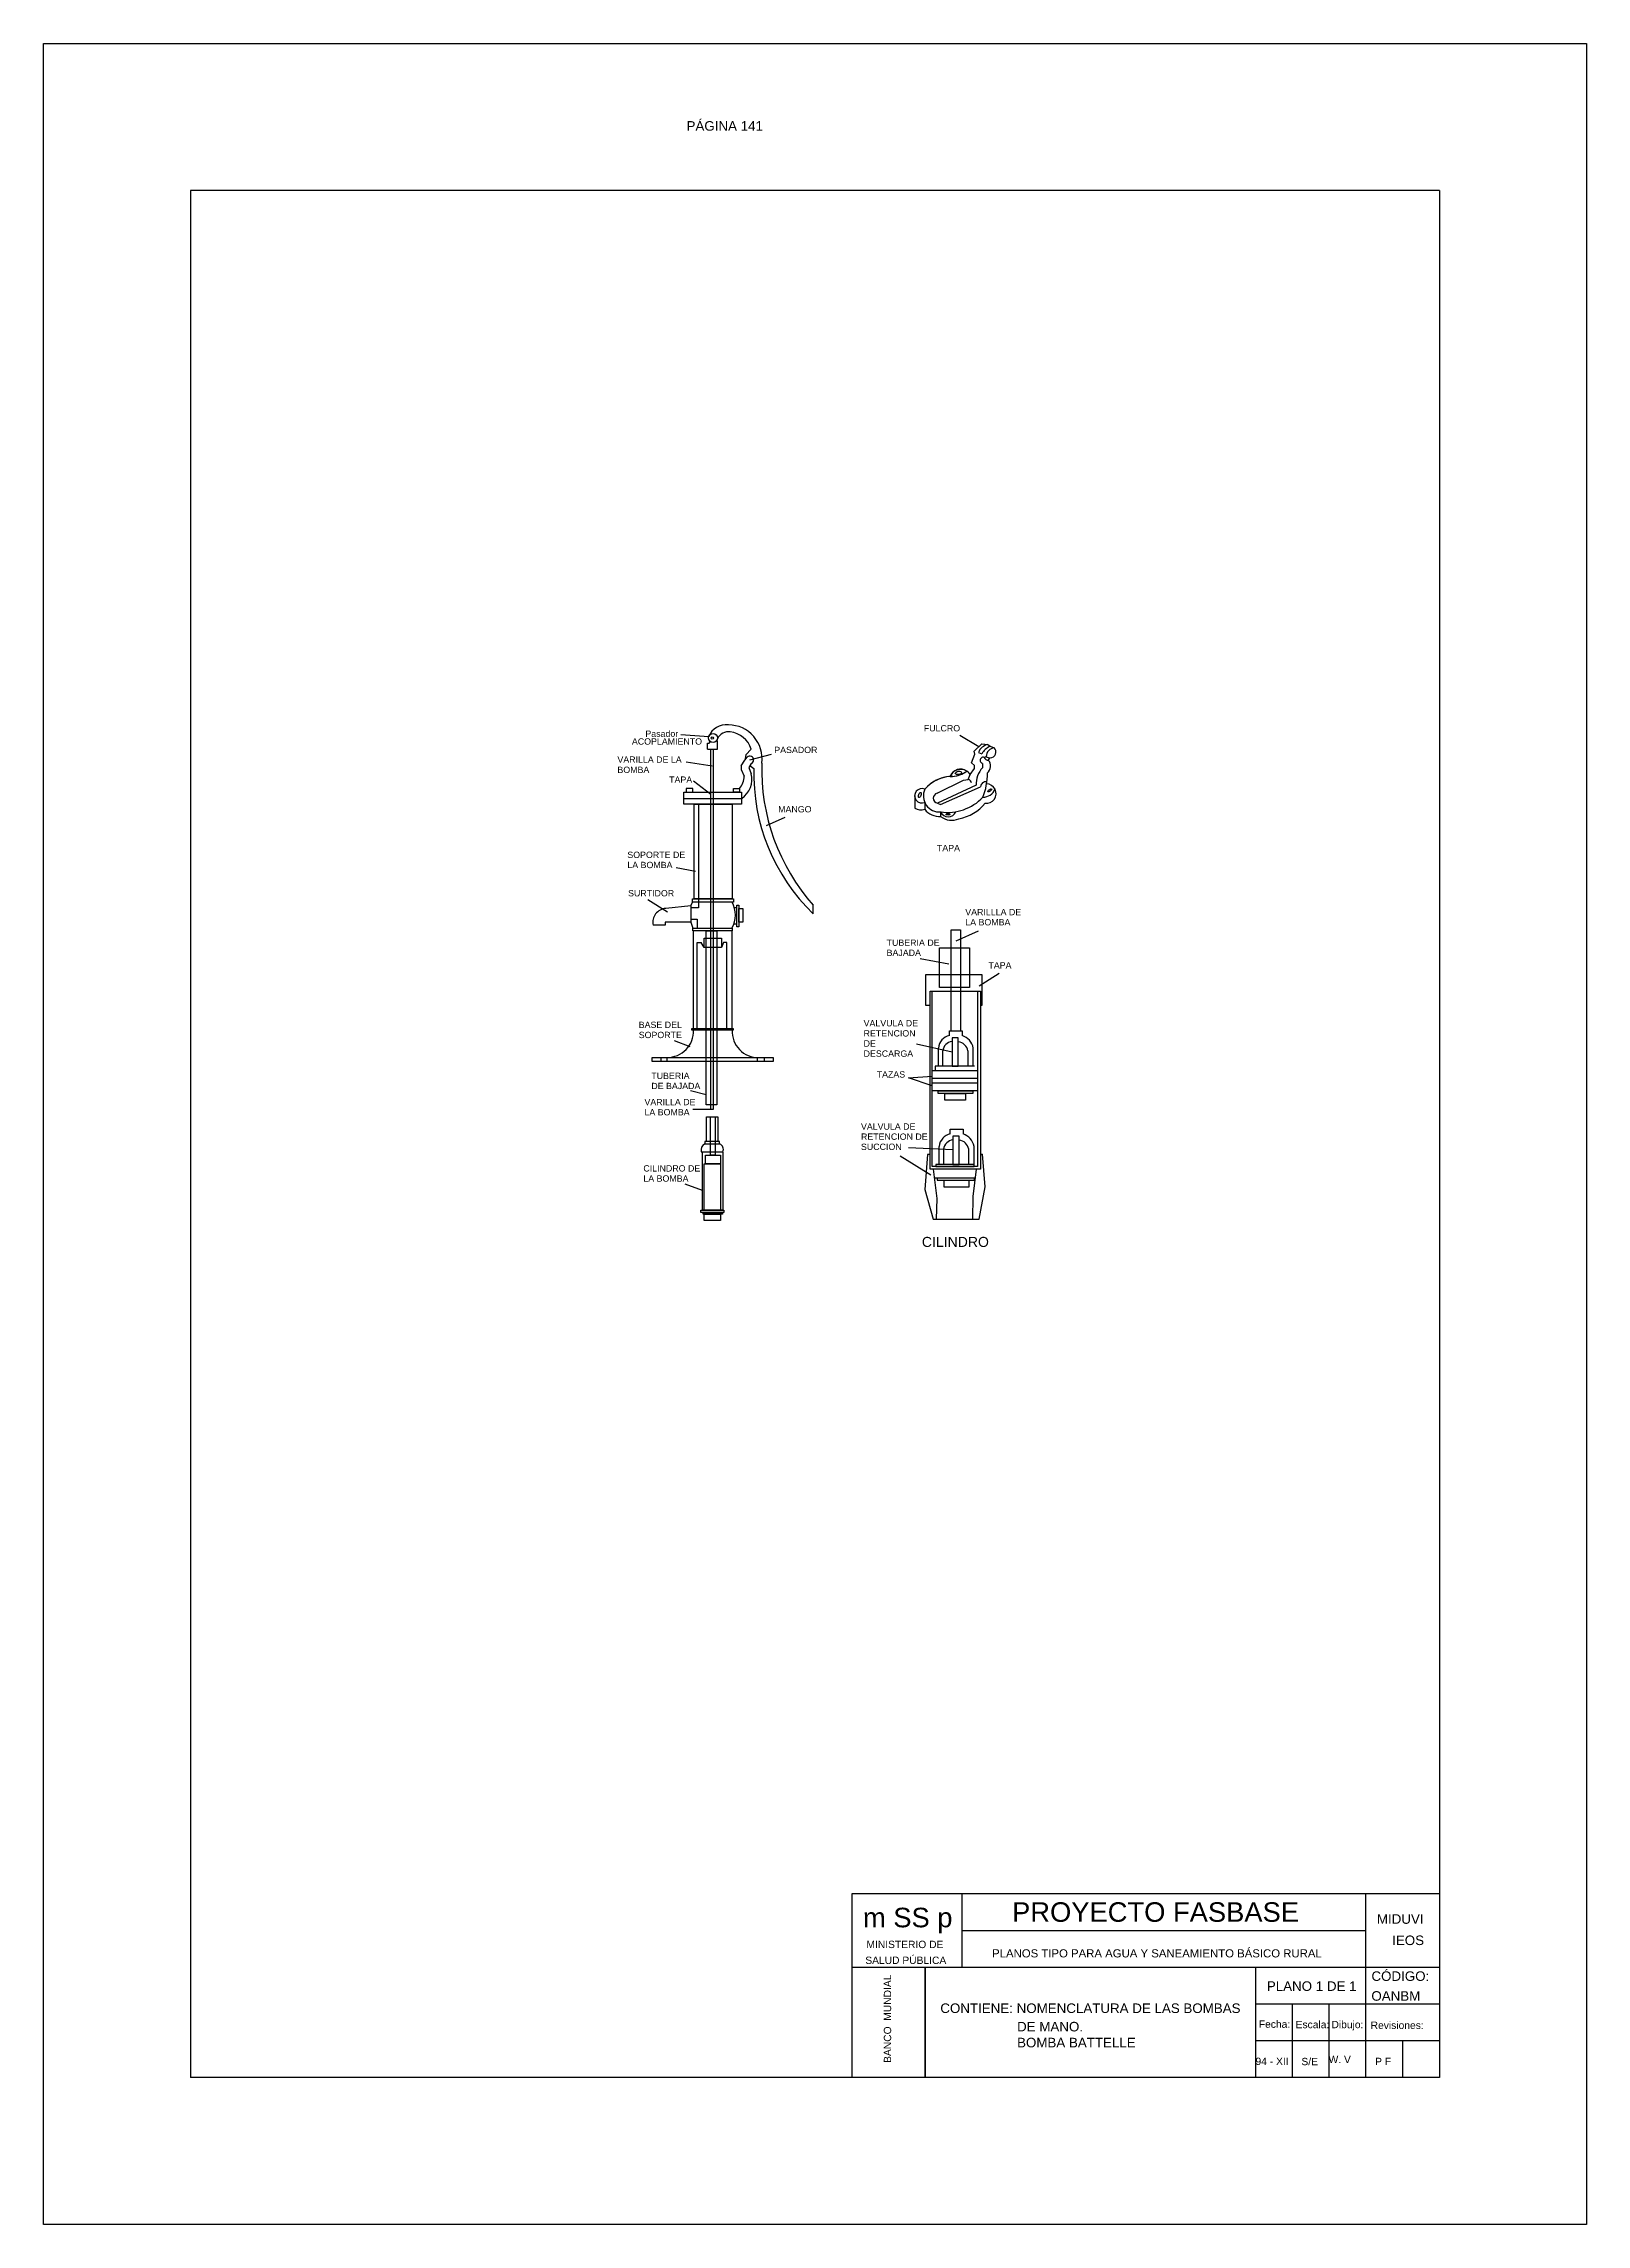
# Model space of a CAD drawing. Header units: metres. Extents: x 2413 to 4131, y 3282 to 4239.
# Drawn here: x 2793.6 to 2814.6, y 4207.31 to 4237.01 of the extents above; entities that cross this region are included whole.
import ezdxf
from ezdxf.enums import TextEntityAlignment as Align

# ---------------------------------------------------------------- set-up
doc = ezdxf.new("R2010")
doc.units = ezdxf.units.M
for name, color, linetype in [('Dibujo', 7, 'Continuous'), ('Plano', 1, 'Continuous'), ('Texto', 170, 'Continuous')]:
    doc.layers.add(name, color=color, linetype=linetype)
doc.styles.add('Annotative', font='arial.ttf')
doc.styles.get("Standard").update_dxf_attribs({"font": 'arial.ttf'})

msp = doc.modelspace()

# ---------------------------------------------------------------- linework, layer by layer
at = {"layer": 'Dibujo', "color": 0, "linetype": 'ByBlock'}
for p, q in [((2793.602, 4237.014), (2814.602, 4237.014)), ((2793.602, 4207.314), (2793.602, 4237.014)), ((2793.602, 4237.014), (2796.602, 4237.014)), ((2793.602, 4237.014), (2796.102, 4237.014)), ((2814.602, 4237.014), (2814.602, 4207.314)), ((2795.602, 4235.014), (2795.602, 4209.314)), ((2812.602, 4235.014), (2795.602, 4235.014)), ((2812.602, 4235.014), (2812.602, 4209.314)), ((2804.602, 4211.814), (2804.602, 4209.314)), ((2812.602, 4211.814), (2804.602, 4211.814)), ((2806.102, 4211.814), (2806.102, 4210.814)), ((2811.602, 4209.314), (2811.602, 4211.814)), ((2811.602, 4211.314), (2806.102, 4211.314)), ((2812.602, 4210.814), (2804.602, 4210.814)), ((2805.602, 4210.814), (2805.602, 4209.314)), ((2805.602, 4209.314), (2805.602, 4210.814)), ((2810.102, 4209.314), (2810.102, 4210.814)), ((2812.602, 4210.314), (2810.102, 4210.314)), ((2810.602, 4209.314), (2810.602, 4210.314)), ((2811.102, 4209.314), (2811.102, 4210.314)), ((2812.602, 4209.814), (2810.102, 4209.814)), ((2812.102, 4209.314), (2812.102, 4209.814)), ((2812.602, 4209.314), (2795.602, 4209.314)), ((2814.602, 4207.314), (2793.602, 4207.314))]:
    msp.add_line(p, q, dxfattribs=at)
at = {"layer": 'Plano'}
for p, q in [((2802.662, 4227.489), (2802.678, 4227.51)), ((2802.775, 4227.516), (2802.768, 4227.527)), ((2802.775, 4227.406), (2802.775, 4227.516)), ((2802.64, 4227.406), (2802.64, 4227.489)), ((2802.64, 4227.489), (2802.662, 4227.489)), ((2802.64, 4227.406), (2802.775, 4227.406)), ((2803.095, 4227.179), (2803.148, 4227.254)), ((2803.16, 4227.326), (2803.148, 4227.254)), ((2803.148, 4227.254), (2803.178, 4227.298)), ((2803.16, 4227.326), (2803.233, 4227.406)), ((2803.232, 4227.209), (2803.2, 4227.157)), ((2806.234, 4227.218), (2806.277, 4227.335)), ((2806.274, 4227.184), (2806.234, 4227.218)), ((2806.267, 4227.376), (2806.374, 4227.479)), ((2806.277, 4227.335), (2806.267, 4227.376)), ((2806.328, 4227.36), (2806.372, 4227.341)), ((2806.374, 4227.479), (2806.455, 4227.469)), ((2806.381, 4227.212), (2806.381, 4227.153)), ((2806.405, 4227.292), (2806.432, 4227.305)), ((2806.455, 4227.469), (2806.485, 4227.444)), ((2806.461, 4227.254), (2806.487, 4227.288)), ((2806.485, 4227.444), (2806.54, 4227.425)), ((2803.095, 4227.179), (2803.095, 4227.126)), ((2803.095, 4227.126), (2803.137, 4227.036)), ((2803.2, 4227.157), (2803.233, 4227.071)), ((2803.216, 4227.182), (2803.27, 4227.144)), ((2805.766, 4226.805), (2806.123, 4226.985)), ((2806.294, 4226.915), (2805.769, 4226.671)), ((2806.123, 4226.985), (2806.188, 4226.991)), ((2806.188, 4226.991), (2806.215, 4227.059)), ((2806.215, 4227.059), (2806.274, 4227.141)), ((2806.274, 4227.141), (2806.274, 4227.184)), ((2802.315, 4226.735), (2803.104, 4226.735)), ((2802.515, 4226.654), (2802.515, 4225.244)), ((2805.459, 4226.77), (2805.459, 4226.603)), ((2805.597, 4226.68), (2805.597, 4226.587)), ((2805.769, 4226.671), (2805.812, 4226.65)), ((2805.812, 4226.65), (2806.355, 4226.893)), ((2805.813, 4226.488), (2805.813, 4226.55)), ((2802.414, 4225.272), (2802.07, 4225.236)), ((2802.414, 4225.272), (2802.436, 4225.322)), ((2802.414, 4225.272), (2802.414, 4225.049)), ((2802.515, 4225.244), (2802.414, 4225.244)), ((2803.039, 4225.246), (2803.005, 4225.246)), ((2804.079, 4225.164), (2804.079, 4225.28)), ((2802.062, 4225.009), (2801.9, 4225.009)), ((2802.414, 4225.049), (2802.062, 4225.049)), ((2802.062, 4225.049), (2802.062, 4225.009)), ((2802.414, 4225.089), (2802.498, 4225.089)), ((2802.414, 4225.049), (2802.441, 4224.968)), ((2802.498, 4225.089), (2802.498, 4224.968)), ((2803.039, 4225.02), (2802.996, 4225.02)), ((2802.5, 4223.601), (2802.5, 4224.774)), ((2802.5, 4224.774), (2802.552, 4224.774)), ((2802.592, 4224.705), (2802.552, 4224.774)), ((2802.859, 4224.774), (2802.83, 4224.705)), ((2802.904, 4224.774), (2802.859, 4224.774)), ((2802.904, 4223.601), (2802.904, 4224.774)), ((2805.933, 4223.504), (2805.933, 4223.567)), ((2805.933, 4223.567), (2806.106, 4223.567)), ((2806.106, 4223.567), (2806.106, 4223.504)), ((2802.007, 4223.151), (2802.007, 4223.206)), ((2802.089, 4223.151), (2802.089, 4223.206)), ((2803.32, 4223.151), (2803.32, 4223.206)), ((2803.415, 4223.151), (2803.415, 4223.206)), ((2806.273, 4223.086), (2805.74, 4223.086)), ((2805.74, 4223.086), (2805.74, 4223.029)), ((2805.783, 4223.086), (2805.783, 4223.335)), ((2805.84, 4223.296), (2805.84, 4223.086)), ((2806.185, 4223.086), (2806.185, 4223.296)), ((2806.256, 4223.086), (2806.256, 4223.335)), ((2805.944, 4222.165), (2805.944, 4222.228)), ((2805.944, 4222.228), (2806.117, 4222.228)), ((2806.117, 4222.228), (2806.117, 4222.165)), ((2802.552, 4221.923), (2802.846, 4221.923)), ((2805.633, 4221.886), (2805.598, 4221.408)), ((2805.671, 4221.886), (2805.633, 4221.886)), ((2805.794, 4221.747), (2805.794, 4221.996)), ((2805.852, 4221.957), (2805.852, 4221.747)), ((2806.196, 4221.747), (2806.196, 4221.957)), ((2806.268, 4221.747), (2806.268, 4221.996)), ((2806.355, 4221.89), (2806.382, 4221.89)), ((2806.418, 4221.443), (2806.382, 4221.89)), ((2805.766, 4221.284), (2805.715, 4221.685)), ((2805.767, 4221.563), (2805.73, 4221.563)), ((2806.296, 4221.685), (2806.249, 4221.313)), ((2805.598, 4221.408), (2805.711, 4221.002)), ((2805.758, 4221.002), (2805.766, 4221.284)), ((2806.249, 4221.313), (2806.245, 4221.002)), ((2806.335, 4221.002), (2806.418, 4221.443)), ((2805.711, 4221.002), (2806.335, 4221.002))]:
    msp.add_line(p, q, dxfattribs=at)
for points in [[(2802.685, 4227.406), (2802.718, 4227.406), (2802.718, 4222.496), (2802.685, 4222.496)], [(2802.315, 4226.82), (2803.104, 4226.82), (2803.104, 4226.654), (2802.315, 4226.654)], [(2802.349, 4226.82), (2802.441, 4226.82), (2802.441, 4226.871), (2802.349, 4226.871)], [(2802.456, 4226.654), (2802.973, 4226.654), (2802.973, 4225.365), (2802.456, 4225.365)], [(2803.073, 4226.82), (2802.994, 4226.82), (2802.994, 4226.87), (2803.073, 4226.87)], [(2802.436, 4225.365), (2802.991, 4225.365), (2802.991, 4225.322), (2802.436, 4225.322)], [(2803.039, 4225.282), (2803.064, 4225.282), (2803.064, 4224.984), (2803.039, 4224.984)], [(2803.064, 4225.235), (2803.12, 4225.235), (2803.12, 4225.05), (2803.064, 4225.05)], [(2802.441, 4224.968), (2802.977, 4224.968), (2802.977, 4224.931), (2802.441, 4224.931)], [(2802.446, 4223.601), (2802.977, 4223.601), (2802.977, 4224.931), (2802.446, 4224.931)], [(2802.592, 4224.833), (2802.83, 4224.833), (2802.83, 4224.705), (2802.592, 4224.705)], [(2802.621, 4224.931), (2802.768, 4224.931), (2802.768, 4222.562), (2802.621, 4222.562)], [(2805.795, 4224.7), (2806.206, 4224.7), (2806.206, 4224.161), (2805.795, 4224.161)], [(2805.671, 4224.111), (2806.355, 4224.111), (2806.355, 4221.685), (2805.671, 4221.685)], [(2805.697, 4224.111), (2806.313, 4224.111), (2806.313, 4221.722), (2805.697, 4221.722)], [(2802.426, 4223.601), (2802.989, 4223.601), (2802.989, 4223.577), (2802.426, 4223.577)], [(2805.969, 4223.086), (2806.053, 4223.086), (2806.053, 4223.473), (2805.969, 4223.473)], [(2801.885, 4223.206), (2803.533, 4223.206), (2803.533, 4223.151), (2801.885, 4223.151)], [(2805.697, 4223.029), (2806.313, 4223.029), (2806.313, 4222.921), (2805.697, 4222.921)], [(2805.697, 4222.862), (2806.313, 4222.862), (2806.313, 4222.75), (2805.697, 4222.75)], [(2805.78, 4222.75), (2806.251, 4222.75), (2806.251, 4222.716), (2805.78, 4222.716)], [(2805.87, 4222.716), (2806.151, 4222.716), (2806.151, 4222.624), (2805.87, 4222.624)], [(2802.624, 4222.397), (2802.781, 4222.397), (2802.781, 4222.062), (2802.624, 4222.062)], [(2802.68, 4222.397), (2802.743, 4222.397), (2802.743, 4221.877), (2802.68, 4221.877)], [(2802.573, 4221.923), (2802.846, 4221.923), (2802.846, 4221.127), (2802.573, 4221.127)], [(2802.602, 4222.028), (2802.804, 4222.028), (2802.804, 4222.062), (2802.602, 4222.062)], [(2802.611, 4221.877), (2802.814, 4221.877), (2802.814, 4221.758), (2802.611, 4221.758)], [(2805.98, 4221.747), (2806.064, 4221.747), (2806.064, 4222.134), (2805.98, 4222.134)], [(2802.594, 4221.758), (2802.815, 4221.758), (2802.815, 4221.127), (2802.594, 4221.127)], [(2805.747, 4221.722), (2806.268, 4221.722), (2806.268, 4221.747), (2805.747, 4221.747)], [(2805.767, 4221.535), (2806.275, 4221.535), (2806.275, 4221.563), (2805.767, 4221.563)], [(2805.859, 4221.535), (2806.198, 4221.535), (2806.198, 4221.44), (2805.859, 4221.44)], [(2802.55, 4221.127), (2802.861, 4221.127), (2802.861, 4221.095), (2802.55, 4221.095)], [(2802.579, 4221.095), (2802.842, 4221.095), (2802.842, 4221.071), (2802.579, 4221.071)], [(2802.594, 4221.071), (2802.816, 4221.071), (2802.816, 4220.987), (2802.594, 4220.987)]]:
    msp.add_lwpolyline(points, close=True, dxfattribs=at)
for points in [[(2805.957, 4223.567), (2805.957, 4224.945), (2806.081, 4224.945), (2806.081, 4223.567)], [(2806.355, 4223.917), (2806.38, 4223.917), (2806.38, 4224.331), (2805.608, 4224.331), (2805.608, 4223.917), (2805.671, 4223.917)]]:
    msp.add_lwpolyline(points, dxfattribs=at)
for centre, radius in [((2802.715, 4227.559), 0.0613), ((2802.704, 4227.557), 0.0166)]:
    msp.add_circle(centre, radius, dxfattribs=at)
for centre, radius, start, end in [((2802.891, 4227.487), 0.251, 82.413, 159.4604), ((2802.922, 4227.481), 0.161, 80.4594, 155.4049), ((2802.921, 4227.275), 0.461, 352.5221, 89.6141), ((2802.915, 4227.309), 0.332, 16.9841, 84.1919), ((2803.214, 4227.258), 0.0529, 290.5251, 132.045), ((2806.184, 4227.137), 2.808, 178.4061, 221.4117), ((2806.492, 4227.297), 0.176, 102.1975, 159.0407), ((2806.392, 4227.253), 0.0419, 70.8374, 255.8341), ((2806.584, 4227.222), 0.243, 114.0673, 150.5862), ((2806.465, 4227.319), 0.0651, 204.5882, 267.1678), ((2806.562, 4227.297), 0.13, 99.797, 176.4575), ((2806.482, 4227.369), 0.0816, 232.3168, 273.5152), ((2806.371, 4227.174), 0.121, 310.0064, 41.8256), ((2806.487, 4227.367), 0.0787, 269.9446, 47.8824), ((2802.913, 4227.027), 0.224, 315.654, 2.4424), ((2802.932, 4226.994), 0.311, 303.6653, 14.3992), ((2805.904, 4227.065), 2.635, 178.2832, 226.1555), ((2805.978, 4226.536), 0.499, 90.0757, 139.6291), ((2805.978, 4226.536), 0.499, 90.0757, 139.6291), ((2805.978, 4226.536), 0.499, 94.1454, 139.6291), ((2806.082, 4226.985), 0.148, 54.5063, 160.7992), ((2806.082, 4226.985), 0.148, 54.5063, 160.7992), ((2806.086, 4226.974), 0.155, 33.5131, 157.2863), ((2805.946, 4227.412), 0.378, 269.4271, 305.8785), ((2805.946, 4227.412), 0.378, 269.4271, 305.8785), ((2805.948, 4227.41), 0.376, 273.6732, 305.8625), ((2806.179, 4226.936), 0.0558, 8.8749, 81.6233), ((2806.658, 4226.916), 0.364, 139.3533, 180.1538), ((2806.429, 4226.886), 0.0742, 80.0931, 174.257), ((2805.569, 4227.072), 0.88, 338.5498, 0.5747), ((2806.436, 4226.8), 0.132, 262.5516, 89.1098), ((2805.557, 4226.77), 0.0982, 65.2266, 293.5829), ((2805.796, 4226.768), 0.218, 155.1584, 274.3096), ((2805.781, 4226.738), 0.0683, 103.1729, 259.9488), ((2805.906, 4227.21), 0.666, 261.9765, 316.4129), ((2805.952, 4227.052), 0.604, 280.4387, 320.6265), ((2806.387, 4226.935), 0.184, 270.483, 335.664), ((2805.546, 4226.739), 0.161, 237.5156, 288.5214), ((2805.803, 4226.752), 0.265, 218.7478, 272.0671), ((2805.915, 4226.598), 0.113, 205.2996, 336.3761), ((2805.962, 4226.682), 0.245, 232.47, 293.8998), ((2802.083, 4225.05), 0.187, 93.8349, 192.4234), ((2802.669, 4225.146), 0.351, 329.4653, 29.9952), ((2802.089, 4223.566), 0.36, 270.0069, 1.6979), ((2803.327, 4223.557), 0.351, 176.6976, 271.225), ((2805.968, 4223.321), 0.186, 100.8247, 175.6542), ((2805.989, 4223.276), 0.15, 97.7129, 172.4562), ((2806.029, 4223.265), 0.158, 11.1727, 81.4645), ((2806.042, 4223.295), 0.218, 10.5508, 72.9112), ((2805.979, 4221.982), 0.186, 100.8247, 175.6542), ((2806.053, 4221.956), 0.218, 10.5508, 72.9112), ((2802.646, 4221.943), 0.0961, 117.5252, 192.191), ((2802.78, 4221.958), 0.0749, 332.3503, 70.8903), ((2806.001, 4221.937), 0.15, 97.7129, 172.4562), ((2806.041, 4221.926), 0.158, 11.1727, 81.4645)]:
    msp.add_arc(centre, radius, start, end, dxfattribs=at)
for centre, major_axis, ratio in [((2806.055, 4227.082), (-0.043, -0.0061), 0.508879), ((2805.529, 4226.781), (-0.0135, -0.0329), 0.45008), ((2806.481, 4226.844), (0.0257, 0.0188), 0.372341), ((2805.913, 4226.518), (0.0281, 0.0009), 0.365585)]:
    msp.add_ellipse(centre, major_axis=major_axis, ratio=ratio, dxfattribs=at)
at = {"layer": 'Texto'}
for p, q in [((2802.656, 4227.575), (2802.278, 4227.599)), ((2806.331, 4227.437), (2806.073, 4227.591)), ((2802.702, 4227.175), (2802.347, 4227.228)), ((2803.214, 4227.258), (2803.509, 4227.338)), ((2802.685, 4226.786), (2802.447, 4226.971)), ((2803.442, 4226.367), (2803.696, 4226.479)), ((2802.475, 4225.738), (2802.212, 4225.79)), ((2802.094, 4225.184), (2801.825, 4225.354)), ((2806.022, 4224.796), (2806.33, 4224.932)), ((2805.925, 4224.478), (2805.533, 4224.549)), ((2806.336, 4224.182), (2806.608, 4224.354)), ((2802.403, 4223.352), (2802.19, 4223.435)), ((2805.969, 4223.278), (2805.484, 4223.387)), ((2802.621, 4222.699), (2802.407, 4222.752)), ((2805.374, 4222.931), (2805.697, 4222.952)), ((2805.697, 4222.82), (2805.374, 4222.931)), ((2802.685, 4222.496), (2802.438, 4222.496)), ((2805.68, 4221.605), (2805.263, 4221.864)), ((2805.98, 4221.948), (2805.375, 4221.974)), ((2802.573, 4221.393), (2802.335, 4221.483))]:
    msp.add_line(p, q, dxfattribs=at)

# ---------------------------------------------------------------- texts
at = {"layer": 'Dibujo', "color": 0, "linetype": 'ByBlock'}
for s, height, p in [('m SS p', 0.2662, (2804.755, 4211.36)), ('PROYECTO FASBASE', 0.26624, (2806.785, 4211.435)), ('PLANOS TIPO PARA AGUA Y SANEAMIENTO BÁSICO RURAL', 0.11076, (2806.513, 4210.95))]:
    msp.add_text(s, height=height, dxfattribs=at).set_placement(p)
at = {"layer": 'Dibujo', "color": 0, "linetype": 'ByBlock', "style": 'Annotative'}
for s, p in [('MIDUVI', (2811.751, 4211.408)), ('IEOS', (2811.959, 4211.118)), ('PLANO 1 DE 1', (2810.253, 4210.494)), ('CÓDIGO:', (2811.677, 4210.63)), ('CONTIENE: NOMENCLATURA DE LAS BOMBAS', (2805.808, 4210.193)), ('OANBM', (2811.676, 4210.36))]:
    msp.add_text(s, height=0.13, dxfattribs=at).set_placement(p)
at = {"layer": 'Dibujo', "color": 0, "linetype": 'ByBlock'}
for s, p in [('MINISTERIO DE', (2805.326, 4211.077)), ('SALUD PÚBLICA', (2805.338, 4210.861)), ('Fecha:', (2810.357, 4209.991)), ('Escala:', (2810.874, 4209.986)), ('Dibujo:', (2811.35, 4209.986)), ('Revisiones:', (2812.027, 4209.976)), ('94 - XII', (2810.324, 4209.485)), ('S/E', (2810.836, 4209.482)), ('W. V', (2811.245, 4209.51)), ('P F', (2811.836, 4209.483))]:
    msp.add_text(s, height=0.1, dxfattribs=at).set_placement(p, align=Align.CENTER)
msp.add_text('BANCO  MUNDIAL', height=0.1, rotation=90, dxfattribs=at).set_placement((2805.139, 4210.115), align=Align.CENTER)
at = {"layer": 'Dibujo', "color": 0, "linetype": 'ByBlock', "char_height": 0.13, "attachment_point": 1}
for s, insert, width in [('PÁGINA 141', (2802.354, 4235.958), 2.90393), ('DE MANO.\\PBOMBA BATTELLE', (2806.853, 4210.072), 2.8989)]:
    msp.add_mtext(s, dxfattribs=dict(at, insert=insert, width=width))
at = {"layer": 'Texto'}
for s, height, p in [('ACOPLAMIENTO', 0.08601, (2801.61, 4227.467)), ('Pasador', 0.086, (2801.793, 4227.573)), ('FULCRO', 0.086, (2805.584, 4227.647)), ('VARILLA DE LA ', 0.08601, (2801.413, 4227.22)), ('PASADOR', 0.086, (2803.548, 4227.352)), ('BOMBA', 0.086, (2801.413, 4227.081)), ('TAPA', 0.086, (2802.117, 4226.947)), ('MANGO', 0.086, (2803.601, 4226.544)), ('TAPA', 0.086, (2805.762, 4226.016)), ('SOPORTE DE ', 0.08601, (2801.548, 4225.923)), ('LA BOMBA', 0.086, (2801.548, 4225.785)), ('SURTIDOR', 0.086, (2801.558, 4225.4)), ('VARILLLA DE ', 0.08601, (2806.148, 4225.143)), ('LA BOMBA', 0.086, (2806.148, 4225.005)), ('TUBERIA DE ', 0.08601, (2805.077, 4224.727)), ('BAJADA', 0.086, (2805.077, 4224.589)), ('TAPA', 0.086, (2806.463, 4224.418)), ('BASE DEL', 0.086, (2801.703, 4223.608)), ('VALVULA DE', 0.086, (2804.764, 4223.63)), ('SOPORTE', 0.086, (2801.703, 4223.47)), ('RETENCION', 0.086, (2804.764, 4223.492)), ('DE', 0.086, (2804.764, 4223.354)), ('DESCARGA', 0.086, (2804.764, 4223.216)), ('TUBERIA ', 0.086, (2801.874, 4222.913)), ('DE BAJADA', 0.086, (2801.874, 4222.775)), ('TAZAS', 0.086, (2804.942, 4222.933)), ('VARILLA DE', 0.086, (2801.781, 4222.556)), ('LA BOMBA', 0.086, (2801.781, 4222.418)), ('VALVULA DE ', 0.08601, (2804.728, 4222.223)), ('RETENCION DE ', 0.08601, (2804.728, 4222.085)), ('SUCCION', 0.086, (2804.728, 4221.947)), ('CILINDRO DE', 0.08601, (2801.766, 4221.653)), ('LA BOMBA', 0.086, (2801.766, 4221.515)), ('CILINDRO', 0.1367, (2805.557, 4220.626))]:
    msp.add_text(s, height=height, dxfattribs=at).set_placement(p)

doc.saveas('drawing.dxf')
